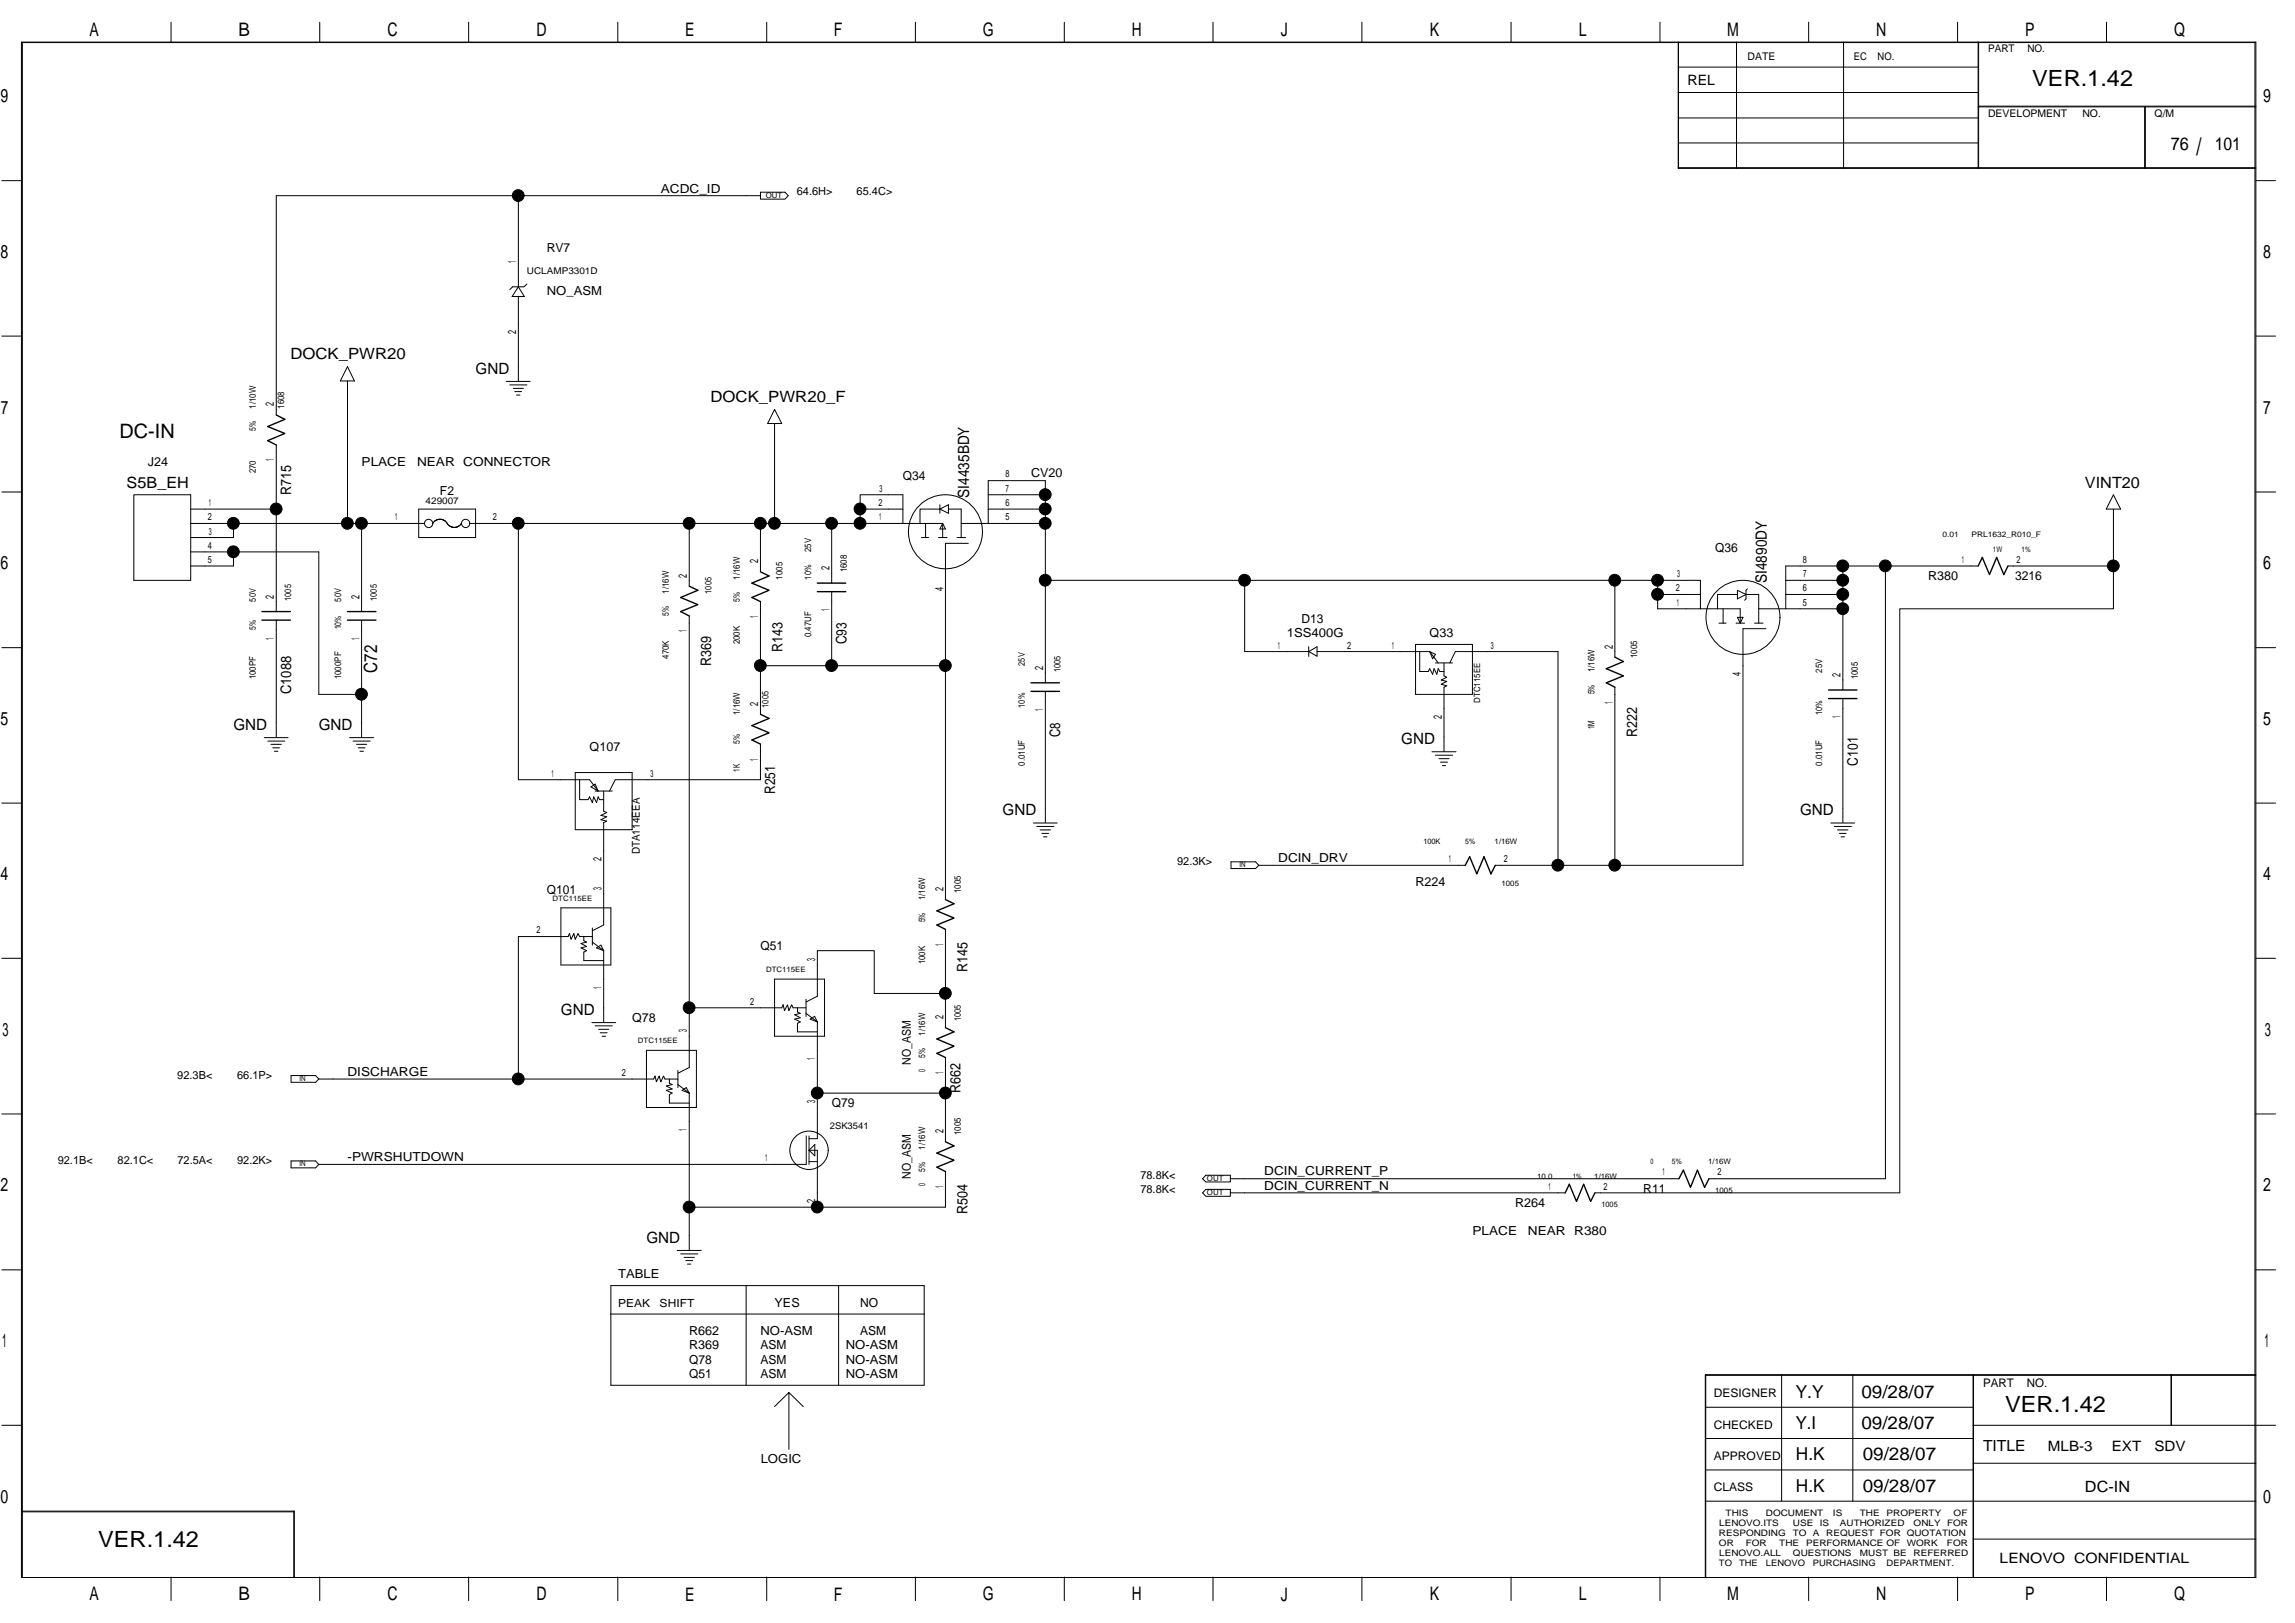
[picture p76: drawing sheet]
<svg xmlns="http://www.w3.org/2000/svg" width="420mm" height="297mm" viewBox="0 0 420 297" stroke-linecap="round" stroke-linejoin="round" font-family="sans-serif">
<defs><g id="words">
<text font-size="4.4" x="402.1" y="28.4">/</text>
<g font-size="4.1">
<text x="372.1" y="15.7">VER.1.42</text>
<text x="367.1" y="258.4">VER.1.42</text>
<text x="18" y="283.2">VER.1.42</text>
</g>
<text font-size="3.6" x="21.9" y="80.1">DC-IN</text>
<g font-size="3.4">
<text x="16.4" y="6.6">A</text>
<text x="43.6" y="6.6">B</text>
<text x="70.9" y="6.6">C</text>
<text x="98.2" y="6.6">D</text>
<text x="125.4" y="6.6">E</text>
<text x="152.7" y="6.6">F</text>
<text x="179.9" y="6.6">G</text>
<text x="207.2" y="6.6">H</text>
<text x="234.5" y="6.6">J</text>
<text x="261.8" y="6.6">K</text>
<text x="289" y="6.6">L</text>
<text x="316.2" y="6.6">M</text>
<text x="343.5" y="6.6">N</text>
<text x="370.8" y="6.6">P</text>
<text x="398" y="6.6">Q</text>
<text x=".1" y="18.8">9</text>
<text x="414.3" y="18.8">9</text>
<text x=".1" y="47.2">8</text>
<text x="414.3" y="47.2">8</text>
<text x=".2" y="75.7">7</text>
<text x="414.3" y="75.7">7</text>
<text x=".1" y="104.2">6</text>
<text x="414.3" y="104.2">6</text>
<text x=".1" y="132.7">5</text>
<text x="414.3" y="132.7">5</text>
<text x=".1" y="161.1">4</text>
<text x="414.3" y="161.1">4</text>
<text x=".5" y="189.6">3</text>
<text x="414.6" y="189.6">3</text>
<text x=".1" y="218.1">2</text>
<text x="414.3" y="218.1">2</text>
<text x=".4" y="246.6">1</text>
<text x="414.6" y="246.6">1</text>
<text x=".1" y="275.1">0</text>
<text x="414.3" y="275.1">0</text>
<text x="16.4" y="292.9">A</text>
<text x="43.6" y="292.9">B</text>
<text x="70.9" y="292.9">C</text>
<text x="98.2" y="292.9">D</text>
<text x="125.4" y="292.9">E</text>
<text x="152.7" y="292.9">F</text>
<text x="179.9" y="292.9">G</text>
<text x="207.2" y="292.9">H</text>
<text x="234.5" y="292.9">J</text>
<text x="261.8" y="292.9">K</text>
<text x="289" y="292.9">L</text>
<text x="316.2" y="292.9">M</text>
<text x="343.5" y="292.9">N</text>
<text x="370.8" y="292.9">P</text>
<text x="398" y="292.9">Q</text>
</g>
<g font-size="3.3">
<text x="397.4" y="27.4">76</text>
<text x="405.5" y="27.4">101</text>
<text x="69.1" y="123.1" transform="rotate(-90 69.1 123.1)">C72</text>
<text x="328.7" y="255.8">Y.Y</text>
<text x="340.8" y="255.8">09/28/07</text>
<text x="328.7" y="261.6">Y.I</text>
<text x="340.8" y="261.6">09/28/07</text>
<text x="328.8" y="267.3">H.K</text>
<text x="341" y="267.3">09/28/07</text>
<text x="328.8" y="273">H.K</text>
<text x="341" y="273">09/28/07</text>
</g>
<g font-size="2.8">
<text x="53.2" y="65.8">DOCK_PWR20</text>
<text x="87.1" y="68.4">GND</text>
<text x="130.1" y="73.6">DOCK_PWR20_F</text>
<text x="23.2" y="89.3">S5B_EH</text>
<text x="381.7" y="89.3">VINT20</text>
<text x="177.4" y="91.1" transform="rotate(-90 177.4 91.1)">SI4435BDY</text>
<text x="323.5" y="106.7" transform="rotate(-90 323.5 106.7)">SI4890DY</text>
<text x="42.7" y="133.6">GND</text>
<text x="58.4" y="133.6">GND</text>
<text x="256.5" y="136.2">GND</text>
<text x="183.5" y="149.2">GND</text>
<text x="329.6" y="149.2">GND</text>
<text x="102.7" y="185.7">GND</text>
<text x="118.4" y="227.5">GND</text>
<text x="363" y="265.6">TITLE</text>
<text x="381.7" y="273.1">DC-IN</text>
</g>
<g font-size="2.7">
<text x="53.3" y="90.6" transform="rotate(-90 53.3 90.6)">R715</text>
<text x="143.2" y="119.3" transform="rotate(-90 143.2 119.3)">R143</text>
<text x="155" y="117.9" transform="rotate(-90 155 117.9)">C93</text>
<text x="130.2" y="121.8" transform="rotate(-90 130.2 121.8)">R369</text>
<text x="53.3" y="127.1" transform="rotate(-90 53.3 127.1)">C1088</text>
<text x="194.1" y="134.9" transform="rotate(-90 194.1 134.9)">C8</text>
<text x="299.7" y="134.9" transform="rotate(-90 299.7 134.9)">R222</text>
<text x="340.1" y="140.1" transform="rotate(-90 340.1 140.1)">C101</text>
<text x="141.9" y="145.3" transform="rotate(-90 141.9 145.3)">R251</text>
<text x="177.2" y="177.9" transform="rotate(-90 177.2 177.9)">R145</text>
<text x="175.8" y="200.1" transform="rotate(-90 175.8 200.1)">R662</text>
<text x="177.2" y="222.2" transform="rotate(-90 177.2 222.2)">R504</text>
</g>
<g font-size="2.6">
<text x="308.9" y="15.5">REL</text>
<text x="374.9" y="265.5">MLB-3</text>
<text x="386.6" y="265.5">EXT</text>
<text x="394.4" y="265.5">SDV</text>
<text x="366.1" y="286.1">LENOVO CONFIDENTIAL</text>
</g>
<g font-size="2.3">
<text x="121" y="35.3">ACDC_ID</text>
<text x="100.1" y="46.2">RV7</text>
<text x="100.1" y="54">NO_ASM</text>
<text x="27.1" y="85.3">J24</text>
<text x="66.2" y="85.3">PLACE</text>
<text x="76.4" y="85.3">NEAR CONNECTOR</text>
<text x="165.3" y="87.9">Q34</text>
<text x="188.8" y="87.4">CV20</text>
<text x="80.5" y="90.5">F2</text>
<text x="314" y="101">Q36</text>
<text x="353" y="106.2">R380</text>
<text x="368.9" y="106.2">3216</text>
<text x="235.6" y="116.6">1SS400G</text>
<text x="238.3" y="114">D13</text>
<text x="261.7" y="116.6">Q33</text>
<text x="107.9" y="137.5">Q107</text>
<text x="234" y="157.8">DCIN_DRV</text>
<text x="100.1" y="163.5">Q101</text>
<text x="259.2" y="162.2">R224</text>
<text x="139.2" y="173.9">Q51</text>
<text x="115.7" y="187">Q78</text>
<text x="63.6" y="196.9">DISCHARGE</text>
<text x="152.3" y="202.6">Q79</text>
<text x="63.6" y="212.6">-PWRSHUTDOWN</text>
<text x="231.5" y="215.1">DCIN_CURRENT_P</text>
<text x="231.5" y="217.8">DCIN_CURRENT_N</text>
<text x="277.4" y="220.9">R264</text>
<text x="300.9" y="218.3">R11</text>
<text x="269.6" y="226.1">PLACE</text>
<text x="279.7" y="226.1">NEAR R380</text>
<text x="113.1" y="233.9">TABLE</text>
<text x="141.8" y="239.1">YES</text>
<text x="157.5" y="239.1">NO</text>
<text x="126.2" y="244.3">R662</text>
<text x="139.2" y="244.3">NO-ASM</text>
<text x="157.5" y="244.3">ASM</text>
<text x="126.2" y="247">R369</text>
<text x="126.2" y="249.6">Q78</text>
<text x="139.2" y="247">ASM</text>
<text x="139.2" y="249.6">ASM</text>
<text x="154.8" y="249.6">NO-ASM</text>
<text x="154.8" y="247">NO-ASM</text>
<text x="126.2" y="252.2">Q51</text>
<text x="139.2" y="252.2">ASM</text>
<text x="154.8" y="252.2">NO-ASM</text>
<text x="139.3" y="267.8">LOGIC</text>
</g>
<g font-size="2.2">
<text x="166.7" y="194.9" transform="rotate(-90 166.7 194.9)">NO_ASM</text>
<text x="166.7" y="215.7" transform="rotate(-90 166.7 215.7)">NO_ASM</text>
<text x="313.8" y="255.7">DESIGNER</text>
<text x="363" y="253.8">PART</text>
<text x="371.1" y="253.8">NO.</text>
<text x="313.8" y="261.5">CHECKED</text>
<text x="313.8" y="267.2">APPROVED</text>
<text x="313.8" y="272.9">CLASS</text>
</g>
<g font-size="2.1">
<text x="94.5" y="48.2" transform="rotate(-90 94.5 48.2)">1</text>
<text x="94.5" y="61.2" transform="rotate(-90 94.5 61.2)">2</text>
<text x="50.2" y="74.4" transform="rotate(-90 50.2 74.4)">2</text>
<text x="50.2" y="84.5" transform="rotate(-90 50.2 84.5)">1</text>
<text x="125.8" y="105.7" transform="rotate(-90 125.8 105.7)">2</text>
<text x="138.8" y="103.1" transform="rotate(-90 138.8 103.1)">2</text>
<text x="151.8" y="104.4" transform="rotate(-90 151.8 104.4)">2</text>
<text x="50.2" y="109.6" transform="rotate(-90 50.2 109.6)">2</text>
<text x="65.8" y="109.6" transform="rotate(-90 65.8 109.6)">2</text>
<text x="138.8" y="113.1" transform="rotate(-90 138.8 113.1)">1</text>
<text x="151.8" y="111.8" transform="rotate(-90 151.8 111.8)">1</text>
<text x="172.7" y="108.1" transform="rotate(-90 172.7 108.1)">4</text>
<text x="50.2" y="117.1" transform="rotate(-90 50.2 117.1)">1</text>
<text x="65.8" y="117.1" transform="rotate(-90 65.8 117.1)">1</text>
<text x="125.8" y="115.7" transform="rotate(-90 125.8 115.7)">1</text>
<text x="295.3" y="118.7" transform="rotate(-90 295.3 118.7)">2</text>
<text x="191" y="122.6" transform="rotate(-90 191 122.6)">2</text>
<text x="318.7" y="123.7" transform="rotate(-90 318.7 123.7)">4</text>
<text x="337" y="124" transform="rotate(-90 337 124)">2</text>
<text x="138.8" y="129.2" transform="rotate(-90 138.8 129.2)">2</text>
<text x="191" y="130.1" transform="rotate(-90 191 130.1)">1</text>
<text x="264" y="131.6" transform="rotate(-90 264 131.6)">2</text>
<text x="295.3" y="128.8" transform="rotate(-90 295.3 128.8)">1</text>
<text x="337" y="131.4" transform="rotate(-90 337 131.4)">1</text>
<text x="138.8" y="139.2" transform="rotate(-90 138.8 139.2)">1</text>
<text x="110.1" y="157.6" transform="rotate(-90 110.1 157.6)">2</text>
<text x="110.1" y="162.9" transform="rotate(-90 110.1 162.9)">3</text>
<text x="172.7" y="163.1" transform="rotate(-90 172.7 163.1)">2</text>
<text x="172.7" y="173.1" transform="rotate(-90 172.7 173.1)">1</text>
<text x="149.3" y="175.9" transform="rotate(-90 149.3 175.9)">3</text>
<text x="110.1" y="180.9" transform="rotate(-90 110.1 180.9)">1</text>
<text x="125.8" y="188.9" transform="rotate(-90 125.8 188.9)">3</text>
<text x="172.7" y="186.5" transform="rotate(-90 172.7 186.5)">2</text>
<text x="149.3" y="194" transform="rotate(-90 149.3 194)">1</text>
<text x="172.7" y="196.6" transform="rotate(-90 172.7 196.6)">1</text>
<text x="149.3" y="201.9" transform="rotate(-90 149.3 201.9)">3</text>
<text x="125.8" y="207" transform="rotate(-90 125.8 207)">1</text>
<text x="172.7" y="207.4" transform="rotate(-90 172.7 207.4)">2</text>
<text x="149.3" y="220.2" transform="rotate(-90 149.3 220.2)">2</text>
<text x="172.7" y="217.4" transform="rotate(-90 172.7 217.4)">1</text>
</g>
<g font-size="2">
<text x="145.9" y="35.8">64.6H&gt;</text>
<text x="156.8" y="35.8">65.4C&gt;</text>
<text x="117.1" y="156.4" transform="rotate(-90 117.1 156.4)">DTA114EEA</text>
<text x="215.5" y="158.3">92.3K&gt;</text>
<text x="32.5" y="197.4">92.3B&lt;</text>
<text x="43.4" y="197.4">66.1P&gt;</text>
<text x="10.6" y="213.1">92.1B&lt;</text>
<text x="21.5" y="213.1">82.1C&lt;</text>
<text x="32.5" y="213.1">72.5A&lt;</text>
<text x="43.4" y="213.1">92.2K&gt;</text>
<text x="208.8" y="215.7">78.8K&lt;</text>
<text x="208.8" y="218.3">78.8K&lt;</text>
<text x="113.1" y="239.1">PEAK</text>
<text x="120.8" y="239.1">SHIFT</text>
</g>
<g font-size="1.9">
<text x="319.9" y="11">DATE</text>
<text x="339.4" y="11">EC</text>
<text x="343.7" y="11">NO.</text>
<text x="364" y="9.5">PART</text>
<text x="371.2" y="9.5">NO.</text>
<text x="364" y="21.3">DEVELOPMENT</text>
<text x="381.2" y="21.3">NO.</text>
<text x="394.5" y="21.3">Q/M</text>
</g>
<g font-size="1.8">
<text x="184.1" y="87.4">8</text>
<text x="38" y="95.2">2</text>
<text x="38.2" y="92.6">1</text>
<text x="72.3" y="95.2">1</text>
<text x="90.2" y="95.2">2</text>
<text x="160.8" y="92.6">2</text>
<text x="161" y="95.2">1</text>
<text x="161" y="90">3</text>
<text x="184.1" y="92.6">6</text>
<text x="184.1" y="95.2">5</text>
<text x="184.1" y="90">7</text>
<text x="38" y="100.4">4</text>
<text x="38.3" y="97.8">3</text>
<text x="38" y="103">5</text>
<text x="307" y="105.7">3</text>
<text x="330.1" y="103">8</text>
<text x="330.1" y="105.7">7</text>
<text x="359.1" y="103">1</text>
<text x="369.2" y="103">2</text>
<text x="306.8" y="108.2">2</text>
<text x="307" y="110.9">1</text>
<text x="330.1" y="108.2">6</text>
<text x="330.1" y="110.9">5</text>
<text x="234" y="118.7">1</text>
<text x="246.6" y="118.7">2</text>
<text x="254.8" y="118.7">1</text>
<text x="272.9" y="118.7">3</text>
<text x="101" y="142.2">1</text>
<text x="119.1" y="142.2">3</text>
<text x="265.2" y="157.8">1</text>
<text x="275.3" y="157.8">2</text>
<text x="98.2" y="170.8">2</text>
<text x="137.3" y="183.9">2</text>
<text x="113.9" y="196.9">2</text>
<text x="140.1" y="212.6">1</text>
<text x="304.4" y="215.1">1</text>
<text x="314.4" y="215.1">2</text>
<text x="283.5" y="217.8">1</text>
<text x="293.6" y="217.8">2</text>
</g>
<g font-size="1.7">
<text x="96.5" y="50.1">UCLAMP3301D</text>
<text x="46.8" y="74.8" transform="rotate(-90 46.8 74.8)">1/10W</text>
<text x="52" y="74.8" transform="rotate(-90 52 74.8)">1608</text>
<text x="46.8" y="78.8" transform="rotate(-90 46.8 78.8)">5%</text>
<text x="46.8" y="86.7" transform="rotate(-90 46.8 86.7)">270</text>
<text x="77.9" y="92.3">429007</text>
<text x="148.5" y="101" transform="rotate(-90 148.5 101)">25V</text>
<text x="135.5" y="106.1" transform="rotate(-90 135.5 106.1)">1/16W</text>
<text x="143.3" y="106.1" transform="rotate(-90 143.3 106.1)">1005</text>
<text x="148.5" y="106.1" transform="rotate(-90 148.5 106.1)">10%</text>
<text x="155" y="104.8" transform="rotate(-90 155 104.8)">1608</text>
<text x="46.8" y="110.1" transform="rotate(-90 46.8 110.1)">50V</text>
<text x="53.3" y="110" transform="rotate(-90 53.3 110)">1005</text>
<text x="62.5" y="110.1" transform="rotate(-90 62.5 110.1)">50V</text>
<text x="69" y="110" transform="rotate(-90 69 110)">1005</text>
<text x="122.4" y="112.7" transform="rotate(-90 122.4 112.7)">5%</text>
<text x="122.4" y="108.7" transform="rotate(-90 122.4 108.7)">1/16W</text>
<text x="130.2" y="108.7" transform="rotate(-90 130.2 108.7)">1005</text>
<text x="135.5" y="110.1" transform="rotate(-90 135.5 110.1)">5%</text>
<text x="46.8" y="115.3" transform="rotate(-90 46.8 115.3)">5%</text>
<text x="62.5" y="115.2" transform="rotate(-90 62.5 115.2)">10%</text>
<text x="135.5" y="117.9" transform="rotate(-90 135.5 117.9)">200K</text>
<text x="148.5" y="116.6" transform="rotate(-90 148.5 116.6)">0.47UF</text>
<text x="46.8" y="124.3" transform="rotate(-90 46.8 124.3)">100PF</text>
<text x="62.5" y="124.3" transform="rotate(-90 62.5 124.3)">1000PF</text>
<text x="122.4" y="120.6" transform="rotate(-90 122.4 120.6)">470K</text>
<text x="187.6" y="121.8" transform="rotate(-90 187.6 121.8)">25V</text>
<text x="194.1" y="123" transform="rotate(-90 194.1 123)">1005</text>
<text x="291.9" y="123" transform="rotate(-90 291.9 123)">1/16W</text>
<text x="299.8" y="120.4" transform="rotate(-90 299.8 120.4)">1005</text>
<text x="333.6" y="123.1" transform="rotate(-90 333.6 123.1)">25V</text>
<text x="340.1" y="124.3" transform="rotate(-90 340.1 124.3)">1005</text>
<text x="135.5" y="130.9" transform="rotate(-90 135.5 130.9)">1/16W</text>
<text x="140.7" y="129.5" transform="rotate(-90 140.7 129.5)">1005</text>
<text x="187.6" y="129.5" transform="rotate(-90 187.6 129.5)">10%</text>
<text x="291.9" y="127.1" transform="rotate(-90 291.9 127.1)">5%</text>
<text x="333.6" y="130.9" transform="rotate(-90 333.6 130.9)">10%</text>
<text x="135.5" y="136.2" transform="rotate(-90 135.5 136.2)">5%</text>
<text x="291.9" y="133.5" transform="rotate(-90 291.9 133.5)">1M</text>
<text x="135.5" y="141.3" transform="rotate(-90 135.5 141.3)">1K</text>
<text x="187.6" y="140.1" transform="rotate(-90 187.6 140.1)">0.01UF</text>
<text x="333.6" y="140.1" transform="rotate(-90 333.6 140.1)">0.01UF</text>
<text x="169.4" y="164.8" transform="rotate(-90 169.4 164.8)">1/16W</text>
<text x="175.9" y="163.4" transform="rotate(-90 175.9 163.4)">1005</text>
<text x="169.4" y="168.8" transform="rotate(-90 169.4 168.8)">5%</text>
<text x="169.4" y="176.5" transform="rotate(-90 169.4 176.5)">100K</text>
<text x="169.4" y="189.5" transform="rotate(-90 169.4 189.5)">1/16W</text>
<text x="175.9" y="186.9" transform="rotate(-90 175.9 186.9)">1005</text>
<text x="169.4" y="196.2" transform="rotate(-90 169.4 196.2)">0</text>
<text x="169.4" y="193.5" transform="rotate(-90 169.4 193.5)">5%</text>
<text x="151.9" y="206.5">2SK3541</text>
<text x="175.9" y="207.8" transform="rotate(-90 175.9 207.8)">1005</text>
<text x="169.4" y="214.4" transform="rotate(-90 169.4 214.4)">5%</text>
<text x="169.4" y="210.4" transform="rotate(-90 169.4 210.4)">1/16W</text>
<text x="169.4" y="217" transform="rotate(-90 169.4 217)">0</text>
</g>
<g font-size="1.6">
<text x="271" y="128.7" transform="rotate(-90 271 128.7)">DTC115EE</text>
<text x="314.7" y="281.2">RESPONDING</text>
<text x="314.7" y="279.3">LENOVO.ITS</text>
<text x="315.9" y="277.5">THIS</text>
<text x="323.3" y="277.5">DOCUMENT</text>
<text x="328.2" y="281.2">TO</text>
<text x="328.2" y="279.3">USE</text>
<text x="331.9" y="281.2">A</text>
<text x="333.2" y="279.3">IS</text>
<text x="334.3" y="281.2">REQUEST FOR QUOTATION</text>
<text x="335.6" y="277.5">IS</text>
<text x="336.8" y="279.3">AUTHORIZED</text>
<text x="340.5" y="277.5">THE</text>
<text x="345.4" y="277.5">PROPERTY</text>
<text x="350.3" y="279.3">ONLY</text>
<text x="356.5" y="279.3">FOR</text>
<text x="357.7" y="277.5">OF</text>
<text x="314.7" y="286.7">TO</text>
<text x="314.7" y="283">OR</text>
<text x="314.7" y="284.9">LENOVO.ALL</text>
<text x="318.4" y="286.7">THE</text>
<text x="319.6" y="283">FOR</text>
<text x="323.3" y="286.7">LENOVO</text>
<text x="325.7" y="283">THE</text>
<text x="328.2" y="284.9">QUESTIONS</text>
<text x="330.7" y="283">PERFORMANCE OF</text>
<text x="331.9" y="286.7">PURCHASING</text>
<text x="340.5" y="284.9">MUST BE</text>
<text x="345.4" y="286.7">DEPARTMENT.</text>
<text x="349.1" y="283">WORK</text>
<text x="350.3" y="284.9">REFERRED</text>
<text x="356.4" y="283">FOR</text>
</g>
<g font-size="1.4">
<text x="140.2" y="36.2">OUT</text>
<text x="355.6" y="98.3">0.01</text>
<text x="360.9" y="98.3">PRL1632_R010_F</text>
<text x="364.9" y="101">1W</text>
<text x="370.1" y="101">1%</text>
<text x="260.6" y="154.4">100K</text>
<text x="268.3" y="154.4">5%</text>
<text x="273.6" y="154.4">1/16W</text>
<text x="226.9" y="158.7">IN</text>
<text x="101.2" y="164.8">DTC115EE</text>
<text x="274.9" y="162.2">1005</text>
<text x="140.2" y="177.9">DTC115EE</text>
<text x="116.8" y="190.9">DTC115EE</text>
<text x="54.8" y="197.8">IN</text>
<text x="54.8" y="213.5">IN</text>
<text x="281.4" y="215.7">10.0</text>
<text x="287.9" y="215.7">1%</text>
<text x="291.9" y="215.7">1/16W</text>
<text x="302.2" y="213.1">0</text>
<text x="306.1" y="213.1">5%</text>
<text x="312.7" y="213.1">1/16W</text>
<text x="221" y="218.7">OUT</text>
<text x="221" y="216.2">OUT</text>
<text x="293.2" y="220.9">1005</text>
<text x="314" y="218.3">1005</text>
</g>
</g></defs>
<g fill="none" stroke="#000" stroke-width=".25">
<path d="M50.6 75.9l1.5 .9-3.1 1.3 3.1 1.2-3.1 1.3 1.6 .8M48 113.5h5.2M48 111.9h5.2M63.6 113.5h5.2M63.6 111.9h5.2M126.2 107.3l1.6 .7-3.2 1.3 3.2 1.4-3.2 1.2 1.6 .8M139.2 104.6l1.6 .8-3.1 1.3 3.1 1.3-3.1 1.3 1.5 .8M149.6 106.7h5.2M149.6 108.3h5.2M362.2 103.6l.7-1.6 1.3 3.2 1.3-3.2 1.3 3.2 .8-1.6M139.2 130.7l1.6 .8-3.1 1.3 3.1 1.3-3.1 1.3 1.5 .8M188.8 125h5.2"/>
<path d="M188.8 126.5h5.2M295.6 120.3l1.6 .8-3.1 1.3 3.1 1.3-3.1 1.3 1.5 .8M334.8 126.3h5.2M334.8 127.8h5.2M268.3 158.4l.8-1.6 1.3 3.1 1.3-3.1 1.3 3.1 .8-1.5M173.1 164.6l1.6 .8-3.2 1.3 3.2 1.3-3.2 1.3 1.6 .8M173.1 188.1l1.6 .7-3.2 1.4 3.2 1.3-3.2 1.3 1.6 .7M173.1 209l1.6 .7-3.2 1.3 3.2 1.3-3.2 1.3 1.6 .8M286.5 218.3l.8-1.6 1.3 3.2 1.3-3.2 1.3 3.2 .8-1.6M307.4 215.7l.8-1.5 1.3 3.1 1.3-3.1 1.3 3.1 .8-1.6"/>
</g>
<g fill="none" stroke="#000" stroke-width=".18">
<path d="M3.9 7.7h409.1v281h-409.1zM31.3 4.1v3.6M58.5 4.1v3.6M85.8 4.1v3.6M113.1 4.1v3.6M140.4 4.1v3.6M167.6 4.1v3.6M194.8 4.1v3.6M222.1 4.1v3.6M249.3 4.1v3.6M276.6 4.1v3.6M303.9 4.1v3.6"/>
<path d="M307.2 7.7v23.1h105.8M307.2 12.3h55M307.2 16.9h55M307.3 7.7v23.1M317.9 7.7v23.1M331.1 4.1v3.6M337.5 7.7v23.1M358.4 4.1v3.6M362.2 7.7v23.1M362.2 19.4h50.8M362.2 19.6h50.8M385.6 4.1v3.6"/>
<path d="M392.6 19.6v11.2M392.8 19.6v11.2M.3 33.1h3.6M94.9 35.8h-44.3v40.1M139.2 35.8h-44.3v16.7l-1.1 1.8h2.2l-1.1-1.8M139.2 35.2h4.5l.6 .6-.6 .6h-4.5zM307.2 30.7h105.8M307.2 21.6h55M307.3 26.2h54.9M413 33.1h3.6M94.9 54.3v15.4M96.5 52l-.6 .5h-2.1l-.5 .5"/>
<path d="M.3 61.5h3.6M63.6 69.7v26.1M63.6 67.1l1.3 2.6h-2.6zM92.7 69.8h4.4M93.3 70.4h3.2M94 71.1h1.8M94.3 71.7h1.2M94.6 72.3h.6M141.8 77.5v18.3M141.8 74.9l1.3 2.6h-2.6zM413 61.5h3.6M.3 90h3.6"/>
<path d="M24.5 90.6h10.4v15.6h-10.4zM34.9 95.8h42.8M42.7 95.8v2.6h-7.8M50.6 93.2h-15.7M50.6 81.4v30.5M66.2 95.8v16.1M76.7 93.2h10.4v5.2h-10.4zM79.4 95.5l-.1 .2M79.6 95.3h.1M79.6 95.3l-.1 .2M79.7 95.3l.4-.2 .7-.1 .8 .5M79.7 95.3h.1"/>
<path d="M79.9 95.2h.1M81.1 95.2h.1M81.3 95.3h.1M81.6 95.5l.5 .6M82.1 96.1l.4 .3M82.4 96.3h.1M82.5 96.4h.1M83.9 96.3h.1M84.2 96.1l-.8 .4-.9-.1M84.5 95.8l-.2 .3M94.9 95.8v46.9h13l1.6 2.1M126.2 95.8v11.5"/>
<path d="M139.2 95.8v8.8M152.3 95.8v10.9M157.5 93.2v2.6M165.3 93.2h-7.8v-2.6h7.8v5.2M168.7 98.4h1.3M169.4 95.8v2.6M171.8 98.4h1.6M172.1 93.2h-3.7v2.6M172.1 92.4v1.5M172.1 93.2l1.5-.8v1.5zM172.6 95.8h-86.6M172.6 95.8v2.6"/>
<path d="M172.6 95.8l.5 1h-1zM173.6 93.2h2.4v5.2M175.2 98.4h1.6M176 95.8h15.4M177.3 99.4h-4.2v22.4h-20.8v-13.5M180.9 95.8v-7.8h10.5v37M180.9 93.2h10.5M180.9 90.6h10.5M386.9 90.6l1.3 2.6h-2.6zM386.9 93.2v10.4M413 90h3.6M.3 118.5h3.6"/>
<path d="M34.9 101h23.5v26.1h7.8v-13.6M42.7 101v2.6h-7.8M50.6 113.5v21.4M126.2 112.7v71.7h16.9l.3-.5 .2 1.1 .6-1.1 .2 1.1 .5-1.1 .3 .5h2.4M139.2 110.1v11.7h13.1M191.4 106.2h112.1M227.9 106.2v13.1h11.7l1.5-.9v1.7l-1.5-.8M239.6 118.4v1.7M259.2 117.9h10.4v9.2h-10.4zM259.9 119.3v3.6h1.6l.2-.5 .6 1 .2-1 .5 1 .3-1 .3 .5h.8M261.7 119.3h-20.6M261.7 119.3l1.1 .5-.5 .8z"/>
<path d="M261.7 119.3l1.6 2M295.6 106.2v14.1M303.5 108.8v2.6h15.1v2.6M311.3 108.8h-7.8v-2.6h7.8v5.2M314.7 114h1.3M315.5 111.4v2.6M317.8 114h1.6M318.1 108.8h-3.7v2.6M318.1 113h1l-.5 1zM319.6 108.8l-1.5-.8v1.6l1.5-.8h2.4v5.2M319.9 107.8l-.3 .2v1.6l-.2 .3M321.2 114h1.6"/>
<path d="M322 111.4h15.4M323.3 115.1h-4.2v43.3h-33.9M326.9 106.2h10.5M326.9 108.8h10.5M337.4 108.8v17.5M337.4 103.6v5.2M345.2 103.6v112.1h-32.3M362.2 103.6h-35.3v7.8M367.6 103.6h19.3v7.8h-39.1v106.9h-55.8M413 118.5h3.6M48.4 135h4.3M49 135.6h3.1"/>
<path d="M49.6 136.2h1.9M49.9 136.9h1.3M50.2 137.5h.7M64 135h4.4M64.6 135.6h3.2M65.3 136.2h1.8M65.6 136.9h1.2M65.9 137.5h.6M66.2 127.1v7.8M139.2 121.8v8.9M139.2 136.2v6.5h-26.6l-1 2.1M173.1 121.8v42.8"/>
<path d="M191.4 126.5v24M262.2 137.6h4.4M262.8 121.3h3.1M262.8 138.2h3.1M263.4 138.9h1.9M263.7 139.5h1.3M264.4 121.3v2.4l.5 .3-1 .5 1 .2-1 .5 1 .3-.5 .3v11.7M265.4 121.3l1-2h18.8v39.1h-11.4M295.6 125.8v32.6M337.4 127.8v22.7M.3 147h3.6M105.3 141.4h10.4v10.4h-10.4z"/>
<path d="M106.1 142.7v3.6h1.5l.3-.5 .5 1.1 .3-1.1 .5 1.1 .3-1.1 .3 .5h.7M108.2 144l.8-.5 .5 1.3zM109 144.8h3.1M110.5 144.8v3.7l.6 .2-1.1 .5 1.1 .3-1.1 .5 1.1 .3-.6 .2v18.8l-2.1 1M189.2 150.6h4.3M189.8 151.3h3.1M190.4 151.9h1.9M190.7 152.5h1.3M191 153.2h.7M225.4 157.7h4.5l.6 .7-.6 .6h-4.5zM264.1 140.1h.6M268.3 158.4h-37.8"/>
<path d="M335.2 150.6h4.3M335.8 151.3h3.2M336.4 151.9h1.9M336.8 152.5h1.2M337 153.2h.7M413 147h3.6M.3 175.4h3.6M102.7 166.2h9.1v10.4h-9.1zM106.9 171.4v.8l.5 .2-1 .3 1 .5-1 .3 1 .5-.5 .2v1.6h3.6M108.4 171.4h-2.3l-.3-.5-.5 1-.2-1-.5 1-.3-1-.3 .5h-9.1v26.1M108.4 169.8v3.2M108.4 172.4l2.1 1.6"/>
<path d="M109.2 173.5l.8-.5 .5 1zM110.5 174v13M141.8 179.2h9.1v10.5h-9.1zM173.1 170.1v18M413 175.4h3.6M53.3 196.8h4.5l.6 .7-.6 .6h-4.5zM58.4 197.5h61.3l.2-.6 .3 1.1 .5-1.1 .3 1.1 .5-1.1 .2 .6h2.4M108.4 187.2h4.3M109 187.7h3.1M109.6 188.4h1.9M109.9 189h1.3M110.2 189.7h.7"/>
<path d="M118.4 192.2h9.1v10.5h-9.1zM122.5 197.5v.7l.6 .3-1.1 .3 1.1 .5-1.1 .3 1.1 .5-.6 .2v1.6h3.7M124.1 195.9v3.2M124.1 198.5l2.1 1.6M124.9 199.6l.7-.5 .6 1zM126.2 184.4v11l-2.1 1M146 184.4v.8l.5 .3-1 .2 1 .6-1 .2 1 .5-.5 .3v1.5h3.6M147.6 182.9v3.1M147.6 185.5l2 1.5M148.3 186.5l.8-.5 .5 1zM149.6 187v21.4h-1.5M173.1 181.8h-13v-7.8h-10.5v8.3l-2 1.1"/>
<path d="M173.1 193.5v15.5M.3 203.9h3.6M53.3 212.5h4.5l.6 .6-.6 .6h-4.5zM126.2 200.1v28.7M147.6 207.9v5.2h-89.2M148.1 210.5h1.5v10.4M148.1 207.9v5.2M148.1 212.6h1.5M149.2 209.5v2l-1.1-1zM149.6 200.1h23.5M173.1 214.4v6.5h-46.9M220.8 215.1h4.4v1.2h-4.4l-.6-.6z"/>
<path d="M220.8 217.7h4.4v1.2h-4.4l-.6-.6zM225.2 215.7h82.2M225.2 218.3h61.3M413 203.9h3.6M.3 232.4h3.6M111.8 235.3h57.4v18.2h-57.4zM124 228.9h4.4M124.6 229.5h3.2M125.3 230.1h1.8M125.5 230.7h1.3M125.8 231.4h.7M136.6 235.3v18.2"/>
<path d="M153.5 235.3v18.2M413 232.4h3.6M111.8 240.5h57.4M141.8 257.4l2.6-2.6v10.5M144.4 254.8l2.7 2.6M312.2 251.7h100.8M312.2 257.6h49M312.3 251.6v37M326.2 251.6v23.1M339.2 251.6v23.1M361.2 251.6v37M361.3 251.6v37"/>
<path d="M397.5 251.6v9.3M413 251.6h-100.8v37M.3 260.9h3.6M3.9 276.6h50v12M3.9 276.7h50M53.8 276.6v12M312.2 274.7h100.8M312.2 263.3h49M312.2 269h49M361.2 267.8h51.8M361.2 260.9h55.4M4.1 288.6v-280.8h408.7v280.8"/>
<path d="M31.3 288.6v4.3M58.5 288.6v4.3M85.8 288.6v4.3M113.1 288.6v4.3M140.4 288.6v4.3M167.6 288.6v4.3M194.8 288.6v4.3M222.1 288.6v4.3M249.3 288.6v4.3M276.6 288.6v4.3M303.9 288.6v4.3M331.1 288.6v4.3"/>
<path d="M358.4 288.6v4.3M361.2 281.7h51.8M385.6 288.6v4.3"/>
<circle cx="78.5" cy="95.8" r=".76"/>
<circle cx="85.3" cy="95.8" r=".76"/>
<circle cx="173.1" cy="97.3" r="6.8"/>
<circle cx="319.1" cy="113" r="6.8"/>
<circle cx="148.1" cy="210.5" r="3.5"/>
</g>
<g fill="#000" stroke="#000" stroke-width=".18">
<circle cx="94.9" cy="35.8" r="1.08"/>
<circle cx="42.7" cy="95.8" r="1.08"/>
<circle cx="50.6" cy="93.1" r="1.08"/>
<circle cx="63.6" cy="95.8" r="1.08"/>
<circle cx="66.2" cy="95.8" r="1.08"/>
<circle cx="94.9" cy="95.8" r="1.08"/>
<circle cx="126.2" cy="95.8" r="1.08"/>
<circle cx="139.2" cy="95.8" r="1.08"/>
<circle cx="141.8" cy="95.8" r="1.08"/>
<circle cx="152.2" cy="95.8" r="1.08"/>
<circle cx="157.4" cy="95.8" r="1.08"/>
<circle cx="157.4" cy="93.1" r="1.08"/>
<circle cx="191.4" cy="93.1" r="1.08"/>
<circle cx="191.4" cy="90.5" r="1.08"/>
<circle cx="191.4" cy="95.8" r="1.08"/>
<circle cx="42.7" cy="101" r="1.08"/>
<circle cx="191.4" cy="106.2" r="1.08"/>
<circle cx="227.8" cy="106.2" r="1.08"/>
<circle cx="295.6" cy="106.2" r="1.08"/>
<circle cx="303.5" cy="108.8" r="1.08"/>
<circle cx="303.5" cy="106.2" r="1.08"/>
<circle cx="337.4" cy="103.6" r="1.08"/>
<circle cx="337.4" cy="108.8" r="1.08"/>
<circle cx="337.4" cy="111.4" r="1.08"/>
<circle cx="337.4" cy="106.2" r="1.08"/>
<circle cx="345.2" cy="103.6" r="1.08"/>
<circle cx="386.9" cy="103.6" r="1.08"/>
<circle cx="66.2" cy="127.1" r="1.08"/>
<circle cx="139.2" cy="121.8" r="1.08"/>
<circle cx="152.2" cy="121.8" r="1.08"/>
<circle cx="173.1" cy="121.8" r="1.08"/>
<circle cx="285.2" cy="158.3" r="1.08"/>
<circle cx="295.6" cy="158.3" r="1.08"/>
<circle cx="94.9" cy="197.5" r="1.08"/>
<circle cx="126.2" cy="184.4" r="1.08"/>
<circle cx="173.1" cy="181.8" r="1.08"/>
<circle cx="149.6" cy="200" r="1.08"/>
<circle cx="173.1" cy="200" r="1.08"/>
<circle cx="126.2" cy="220.9" r="1.08"/>
<circle cx="149.6" cy="220.9" r="1.08"/>
</g>
<use href="#words"/>
</svg>
